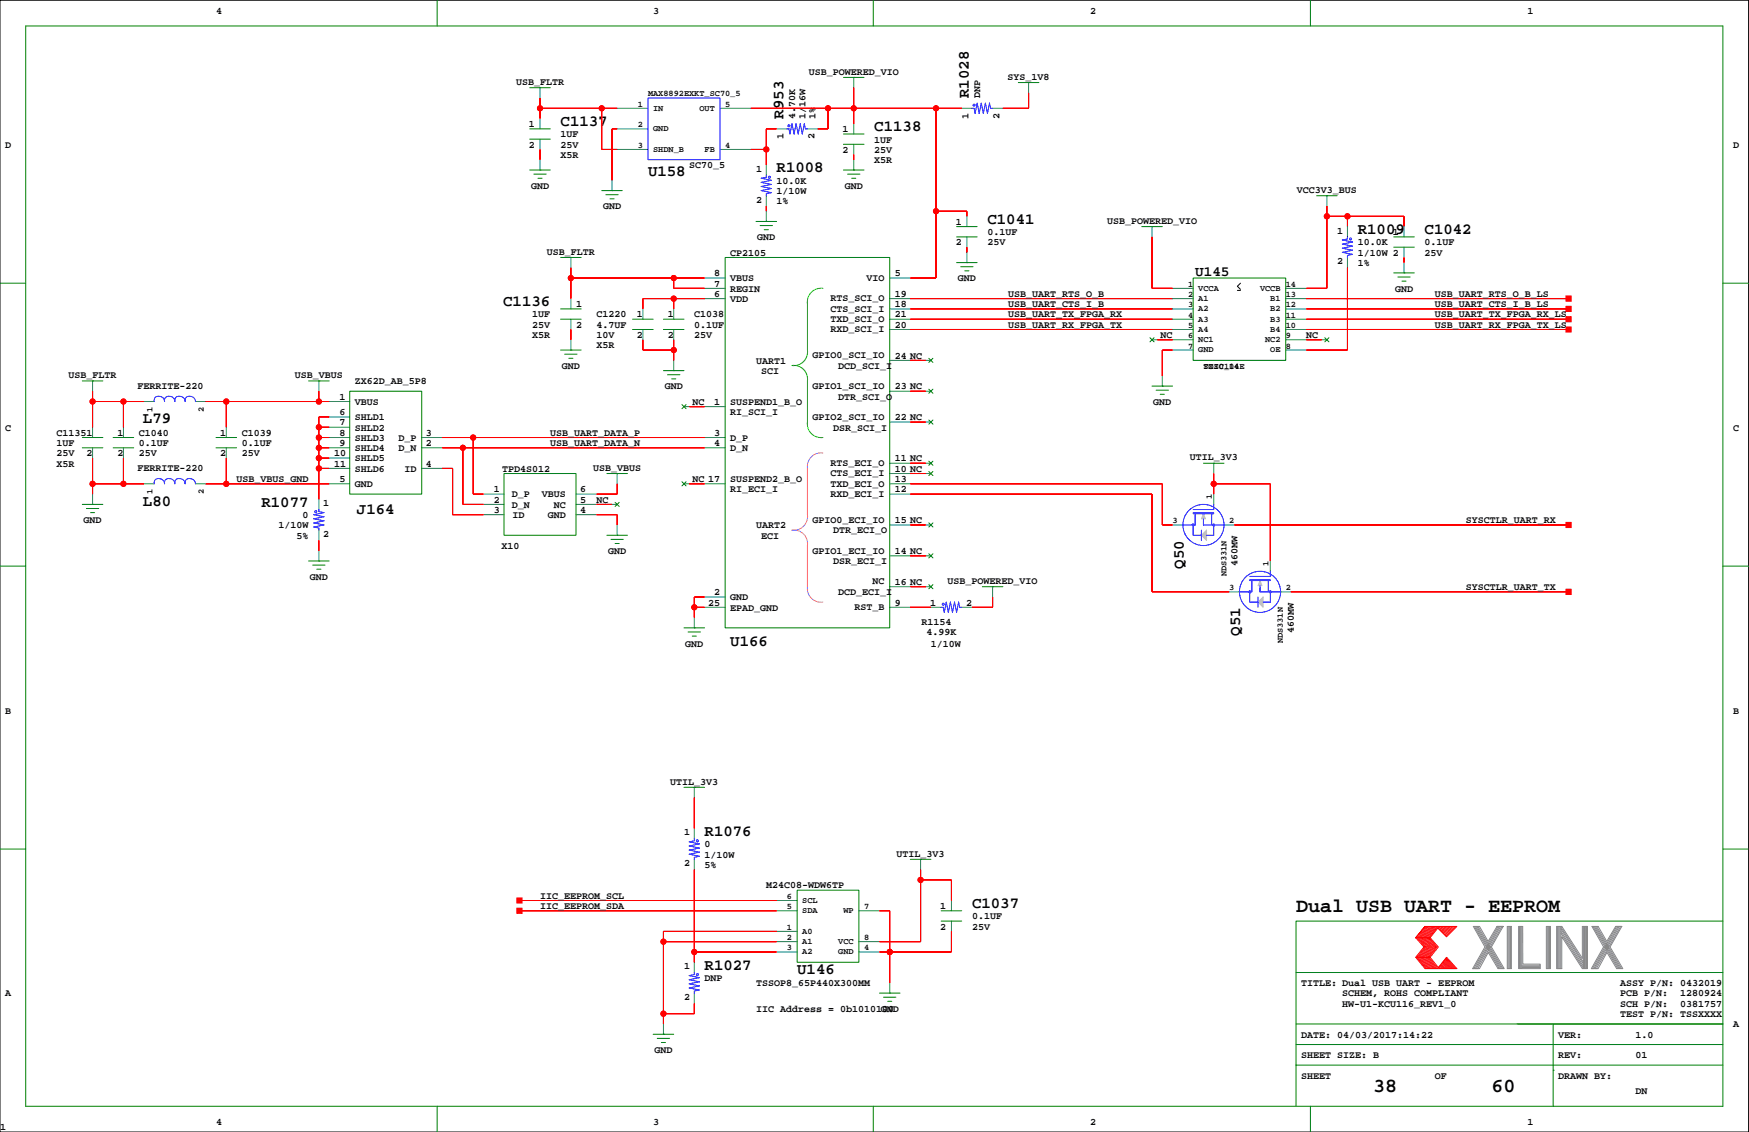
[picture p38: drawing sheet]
<svg xmlns="http://www.w3.org/2000/svg" width="432mm" height="279mm" viewBox="0 0 432 279" stroke-linecap="round" stroke-linejoin="round" font-family="sans-serif">
<defs><g id="words">
<g font-size="4.9">
<text x="320" y="225.2">Dual USB UART - EEPROM</text>
<text x="339" y="269.6">38</text>
<text x="368.2" y="269.6">60</text>
</g>
<g font-size="3.9">
<text x="193.5" y="29.3" transform="rotate(-90 193.5 29.3)">R953</text>
<text x="239.2" y="24.2" transform="rotate(-90 239.2 24.2)">R1028</text>
<text x="138.4" y="31.1">C1137</text>
<text x="215.9" y="32.4">C1138</text>
<text x="160" y="43.6">U158</text>
<text x="191.7" y="42.5">R1008</text>
<text x="243.8" y="55.2">C1041</text>
<text x="335.2" y="57.8">R1009</text>
<text x="351.7" y="57.8">C1042</text>
<text x="124.2" y="75.6">C1136</text>
<text x="35.3" y="104.5">L79</text>
<text x="35.3" y="124.8">L80</text>
<text x="64.5" y="125.1">R1077</text>
<text x="88.1" y="126.9">J164</text>
<text x="292.2" y="140.4" transform="rotate(-90 292.2 140.4)">Q50</text>
<text x="180.3" y="159.4">U166</text>
<text x="306.2" y="156.9" transform="rotate(-90 306.2 156.9)">Q51</text>
<text x="174" y="206.3">R1076</text>
<text x="240" y="224.1">C1037</text>
<text x="174" y="239.3">R1027</text>
<text x="196.8" y="240.4">U146</text>
</g>
<text font-size="3.5" x="295.1" y="68">U145</text>
<g font-size="2.5">
<text x="53.3" y="3.4">4</text>
<text x="161.3" y="3.4">3</text>
<text x="269.2" y="3.4">2</text>
<text x="377.1" y="3.4">1</text>
<text x="127.4" y="21">USB_FLTR</text>
<text x="199.7" y="18.4">USB_POWERED_VIO</text>
<text x="248.8" y="19.7">SYS_1V8</text>
<text x="196.3" y="29.3" transform="rotate(-90 196.3 29.3)">4.70K</text>
<text x="198.8" y="29.3" transform="rotate(-90 198.8 29.3)">1/16W</text>
<text x="201.4" y="29.3" transform="rotate(-90 201.4 29.3)">1%</text>
<text x="239.1" y="29.3" transform="rotate(-90 239.1 29.3)">1</text>
<text x="242" y="24.2" transform="rotate(-90 242 24.2)">DNP</text>
<text x="246.8" y="29.3" transform="rotate(-90 246.8 29.3)">2</text>
<text x="130.6" y="31.4">1</text>
<text x="138.4" y="33.9">1UF</text>
<text x="193.4" y="34.3" transform="rotate(-90 193.4 34.3)">1</text>
<text x="201" y="34.3" transform="rotate(-90 201 34.3)">2</text>
<text x="208" y="32.6">1</text>
<text x="215.9" y="35.2">1UF</text>
<text x="1.3" y="36.4">D</text>
<text x="130.6" y="36.4">2</text>
<text x="138.4" y="36.4">25V</text>
<text x="138.4" y="39">X5R</text>
<text x="170.1" y="41.5">SC70_5</text>
<text x="208" y="37.7">2</text>
<text x="215.9" y="37.7">25V</text>
<text x="215.9" y="40.3">X5R</text>
<text x="427.9" y="36.4">D</text>
<text x="131.1" y="46.6">GND</text>
<text x="186.6" y="42.4">1</text>
<text x="191.7" y="45.3">10.0K</text>
<text x="191.7" y="47.9">1/10W</text>
<text x="208.5" y="46.6">GND</text>
<text x="320.2" y="47.6">VCC3V3_BUS</text>
<text x="148.9" y="51.7">GND</text>
<text x="186.6" y="50">2</text>
<text x="191.7" y="50.4">1%</text>
<text x="187" y="59.3">GND</text>
<text x="236" y="55.5">1</text>
<text x="243.8" y="58">0.1UF</text>
<text x="273.3" y="55.2">USB_POWERED_VIO</text>
<text x="330.1" y="57.7">1</text>
<text x="343.9" y="58">1</text>
<text x="135" y="62.9">USB_FLTR</text>
<text x="180.3" y="63.1">CP2105</text>
<text x="236" y="60.6">2</text>
<text x="243.8" y="60.6">25V</text>
<text x="330.1" y="65.3">2</text>
<text x="335.2" y="63.1">1/10W 2</text>
<text x="335.2" y="60.6">10.0K</text>
<text x="335.2" y="65.6">1%</text>
<text x="351.7" y="63.1">25V</text>
<text x="351.7" y="60.6">0.1UF</text>
<text x="176.3" y="70.7">7</text>
<text x="176.3" y="68.2">8</text>
<text x="180.3" y="69.5">VBUS</text>
<text x="180.3" y="72">REGIN</text>
<text x="213.9" y="69.3">VIO</text>
<text x="220.9" y="68.2">5</text>
<text x="236.5" y="69.5">GND</text>
<text x="344.4" y="72">GND</text>
<text x="142.2" y="75.8">1</text>
<text x="176.3" y="73.3">6</text>
<text x="180.3" y="74.5">VDD</text>
<text x="205.1" y="76.9">CTS_SCI_I</text>
<text x="205.1" y="74.4">RTS_SCI_O</text>
<text x="220.9" y="73.3">19</text>
<text x="220.9" y="75.8">18</text>
<text x="248.9" y="75.8">USB_UART_CTS_I_B</text>
<text x="248.9" y="73.3">USB_UART_RTS_O_B</text>
<text x="354.2" y="75.8">USB_UART_CTS_I_B_LS</text>
<text x="354.2" y="73.3">USB_UART_RTS_O_B_LS</text>
<text x="131.4" y="80.9">25V</text>
<text x="131.4" y="78.3">1UF</text>
<text x="131.4" y="83.4">X5R</text>
<text x="142.2" y="80.9">2</text>
<text x="147.3" y="80.9">4.7UF</text>
<text x="147.3" y="83.4">10V</text>
<text x="147.3" y="78.3">C1220</text>
<text x="157.2" y="83.4">2</text>
<text x="157.2" y="78.3">1</text>
<text x="164.9" y="83.4">2</text>
<text x="164.9" y="78.3">1</text>
<text x="171.4" y="78.3">C1038</text>
<text x="171.4" y="80.9">0.1UF</text>
<text x="171.4" y="83.4">25V</text>
<text x="205.1" y="82">RXD_SCI_I</text>
<text x="205.1" y="79.5">TXD_SCI_O</text>
<text x="220.9" y="78.3">21</text>
<text x="220.9" y="80.9">20</text>
<text x="248.9" y="80.9">USB_UART_RX_FPGA_TX</text>
<text x="248.9" y="78.3">USB_UART_TX_FPGA_RX</text>
<text x="286.5" y="83.4">NC</text>
<text x="322.5" y="83.4">NC</text>
<text x="354.2" y="80.9">USB_UART_RX_FPGA_TX_LS</text>
<text x="354.2" y="78.3">USB_UART_TX_FPGA_RX_LS</text>
<text x="147.3" y="86">X5R</text>
<text x="186.6" y="89.8">UART1</text>
<text x="200.6" y="88.4">GPIO0_SCI_IO</text>
<text x="220.9" y="88.5">24 NC</text>
<text x="16.9" y="93.3">USB_FLTR</text>
<text x="72.8" y="93.3">USB_VBUS</text>
<text x="87.6" y="94.9">ZX62D_AB_5P8</text>
<text x="138.7" y="91">GND</text>
<text x="187.9" y="92.3">SCI</text>
<text x="200.6" y="96">GPIO1_SCI_IO</text>
<text x="207" y="91">DCD_SCI_I</text>
<text x="34" y="96">FERRITE-220</text>
<text x="83.8" y="98.7">1</text>
<text x="87.6" y="99.9">VBUS</text>
<text x="164.1" y="96.1">GND</text>
<text x="171" y="99.9">NC</text>
<text x="176.3" y="99.9">1</text>
<text x="180.3" y="99.9">SUSPEND1_B_O</text>
<text x="207" y="98.7">DTR_SCI_O</text>
<text x="220.9" y="96.1">23 NC</text>
<text x="284.7" y="99.9">GND</text>
<text x="1.3" y="106.3">C</text>
<text x="14" y="107.5">C11351</text>
<text x="29" y="107.5">1</text>
<text x="34.3" y="107.5">C1040</text>
<text x="54.4" y="107.5">1</text>
<text x="59.7" y="107.5">C1039</text>
<text x="83.8" y="107.5">8</text>
<text x="83.8" y="105">7</text>
<text x="83.8" y="102.5">6</text>
<text x="87.6" y="103.7">SHLD1</text>
<text x="87.6" y="106.3">SHLD2</text>
<text x="105.1" y="107.5">3</text>
<text x="135.9" y="107.5">USB_UART_DATA_P</text>
<text x="176.3" y="107.5">3</text>
<text x="180.3" y="102.5">RI_SCI_I</text>
<text x="200.6" y="103.6">GPIO2_SCI_IO</text>
<text x="205.7" y="106.3">DSR_SCI_I</text>
<text x="220.9" y="103.7">22 NC</text>
<text x="427.9" y="106.3">C</text>
<text x="14" y="112.6">25V</text>
<text x="14" y="110.1">1UF</text>
<text x="21.4" y="112.6">2</text>
<text x="29" y="112.6">2</text>
<text x="34.3" y="110.1">0.1UF</text>
<text x="34.3" y="112.6">25V</text>
<text x="54.4" y="112.6">2</text>
<text x="59.7" y="110.1">0.1UF</text>
<text x="59.7" y="112.6">25V</text>
<text x="82.5" y="112.6">10</text>
<text x="83.8" y="110.1">9</text>
<text x="87.6" y="108.8">SHLD3</text>
<text x="87.6" y="111.4">SHLD4</text>
<text x="87.6" y="113.9">SHLD5</text>
<text x="98.4" y="111.4">D_N</text>
<text x="98.4" y="108.8">D_P</text>
<text x="105.1" y="110.1">2</text>
<text x="135.9" y="110.1">USB_UART_DATA_N</text>
<text x="176.3" y="110.1">4</text>
<text x="180.3" y="108.8">D_P</text>
<text x="180.3" y="111.4">D_N</text>
<text x="220.9" y="113.9">11 NC</text>
<text x="293.7" y="113.6">UTIL_3V3</text>
<text x="14" y="115.2">X5R</text>
<text x="34" y="116.3">FERRITE-220</text>
<text x="58.4" y="119">USB_VBUS_GND</text>
<text x="82.5" y="115.2">11</text>
<text x="83.8" y="119">5</text>
<text x="87.6" y="116.4">SHLD6</text>
<text x="99.9" y="116.4">ID</text>
<text x="105.1" y="115.2">4</text>
<text x="124" y="116.4">TPD4S012</text>
<text x="146.4" y="116.2">USB_VBUS</text>
<text x="171" y="119">NC 17</text>
<text x="180.3" y="119">SUSPEND2_B_O</text>
<text x="205.1" y="117.6">CTS_ECI_I</text>
<text x="205.1" y="115">RTS_ECI_O</text>
<text x="220.9" y="116.4">10 NC</text>
<text x="220.9" y="119">13</text>
<text x="79.8" y="125">1</text>
<text x="87.6" y="120.2">GND</text>
<text x="121.9" y="124.1">2</text>
<text x="121.9" y="121.5">1</text>
<text x="126.3" y="122.8">D_P</text>
<text x="126.3" y="125.3">D_N</text>
<text x="133.7" y="122.8">VBUS</text>
<text x="136.7" y="125.3">NC</text>
<text x="143.3" y="121.5">6</text>
<text x="143.3" y="124.1">5</text>
<text x="147.3" y="124.1">NC</text>
<text x="180.3" y="121.5">RI_ECI_I</text>
<text x="205.1" y="122.6">RXD_ECI_I</text>
<text x="205.1" y="120.1">TXD_ECI_O</text>
<text x="220.9" y="121.5">12</text>
<text x="20.6" y="129.1">GND</text>
<text x="68.8" y="130.4">1/10W</text>
<text x="74.7" y="127.9">0</text>
<text x="121.9" y="126.6">3</text>
<text x="126.5" y="127.9">ID</text>
<text x="135.2" y="127.9">GND</text>
<text x="143.3" y="126.6">4</text>
<text x="186.6" y="130.4">UART2</text>
<text x="200.6" y="129">GPIO0_ECI_IO</text>
<text x="205.7" y="131.7">DTR_ECI_O</text>
<text x="220.9" y="129.1">15 NC</text>
<text x="361.9" y="129.1">SYSCTLR_UART_RX</text>
<text x="73.2" y="132.9">5%</text>
<text x="79.8" y="132.6">2</text>
<text x="123.8" y="135.5">X10</text>
<text x="150.1" y="136.8">GND</text>
<text x="187.9" y="132.9">ECI</text>
<text x="200.6" y="136.6">GPIO1_ECI_IO</text>
<text x="220.9" y="136.8">14 NC</text>
<text x="76.5" y="143.1">GND</text>
<text x="205.7" y="139.3">DSR_ECI_I</text>
<text x="305.5" y="139.7" transform="rotate(-90 305.5 139.7)">460MW</text>
<text x="174.8" y="149.4">25</text>
<text x="176.3" y="146.9">2</text>
<text x="180.3" y="148.2">GND</text>
<text x="207" y="146.9">DCD_ECI_I</text>
<text x="215.4" y="144.2">NC</text>
<text x="220.9" y="144.4">16 NC</text>
<text x="220.9" y="149.4">9</text>
<text x="229.6" y="149.4">1</text>
<text x="233.9" y="144.1">USB_POWERED_VIO</text>
<text x="238.5" y="149.4">2</text>
<text x="361.9" y="145.6">SYSCTLR_UART_TX</text>
<text x="180.3" y="150.7">EPAD_GND</text>
<text x="211" y="150.6">RST_B</text>
<text x="227.5" y="154.2">R1154</text>
<text x="169.2" y="159.6">GND</text>
<text x="228.8" y="156.7">4.99K</text>
<text x="229.8" y="159.6">1/10W</text>
<text x="319.4" y="156.2" transform="rotate(-90 319.4 156.2)">460MW</text>
<text x="1.3" y="176.1">B</text>
<text x="427.9" y="176.1">B</text>
<text x="165.5" y="193.6">UTIL_3V3</text>
<text x="168.9" y="206.2">1</text>
<text x="174" y="209.1">0</text>
<text x="168.9" y="213.8">2</text>
<text x="174" y="211.7">1/10W</text>
<text x="174" y="214.2">5%</text>
<text x="221.4" y="211.4">UTIL_3V3</text>
<text x="133.3" y="221.8">IIC_EEPROM_SCL</text>
<text x="189.2" y="219.3">M24C08-WDW6TP</text>
<text x="133.3" y="224.4">IIC_EEPROM_SDA</text>
<text x="232.1" y="224.4">1</text>
<text x="240" y="226.9">0.1UF</text>
<text x="232.1" y="229.4">2</text>
<text x="240" y="229.4">25V</text>
<text x="168.9" y="239.2">1</text>
<text x="1.3" y="245.9">A</text>
<text x="174" y="242.1">DNP</text>
<text x="186.6" y="243.4">TSSOP8_65P440X300MM</text>
<text x="321.2" y="243.4">TITLE: Dual USB UART - EEPROM</text>
<text x="331.4" y="245.9">SCHEM, ROHS COMPLIANT</text>
<text x="400" y="245.9">PCB P/N:</text>
<text x="400" y="243.4">ASSY P/N: 0432019</text>
<text x="414.8" y="245.9">1280924</text>
<text x="168.9" y="246.8">2</text>
<text x="186.6" y="249.8">IIC Address = 0b1010100</text>
<text x="217.4" y="249.8">GND</text>
<text x="331.4" y="248.5">HW-U1-KCU116_REV1_0</text>
<text x="400" y="251">TEST P/N: TSSXXXX</text>
<text x="400" y="248.5">SCH P/N:</text>
<text x="414.8" y="248.5">0381757</text>
<text x="321.2" y="256.1">DATE: 04/03/2017:14:22</text>
<text x="384.7" y="256.1">VER:</text>
<text x="403.8" y="256.1">1.0</text>
<text x="427.9" y="253.6">A</text>
<text x="161.6" y="259.9">GND</text>
<text x="321.2" y="261.2">SHEET SIZE: B</text>
<text x="384.7" y="261.2">REV:</text>
<text x="403.8" y="261.2">01</text>
<text x="321.2" y="266.3">SHEET</text>
<text x="354.2" y="266.3">OF</text>
<text x="384.7" y="266.3">DRAWN BY:</text>
<text x="403.8" y="270.1">DN</text>
<text x="0" y="279">1</text>
<text x="53.3" y="277.7">4</text>
<text x="161.3" y="277.7">3</text>
<text x="269.2" y="277.7">2</text>
<text x="377.1" y="277.7">1</text>
</g>
<g font-size="2.1">
<text x="160" y="23.8">MAX8892EXKT_SC70_5</text>
<text x="157.4" y="26.4">1</text>
<text x="161.3" y="27.3">IN</text>
<text x="172.7" y="27.3">OUT</text>
<text x="179" y="26.4">5</text>
<text x="157.4" y="31.4">2</text>
<text x="161.3" y="32.4">GND</text>
<text x="157.4" y="36.5">3</text>
<text x="161.3" y="37.5">SHDN_B</text>
<text x="173.9" y="37.5">FB</text>
<text x="179" y="36.5">4</text>
<text x="293.3" y="70.8">1</text>
<text x="295.8" y="71.8">VCCA</text>
<text x="311.1" y="71.8">VCCB</text>
<text x="317.4" y="70.8">14</text>
<text x="293.3" y="75.9">3</text>
<text x="293.3" y="73.3">2</text>
<text x="295.8" y="74.3">A1</text>
<text x="295.8" y="76.8">A2</text>
<text x="313.6" y="74.3">B1</text>
<text x="313.6" y="76.8">B2</text>
<text x="317.4" y="75.9">12</text>
<text x="317.4" y="73.3">13</text>
<text x="293.3" y="83.5">6</text>
<text x="293.3" y="80.9">5</text>
<text x="293.3" y="78.4">4</text>
<text x="295.8" y="79.4">A3</text>
<text x="295.8" y="81.9">A4</text>
<text x="313.6" y="79.4">B3</text>
<text x="313.6" y="81.9">B4</text>
<text x="317.4" y="80.9">10</text>
<text x="317.4" y="78.4">11</text>
<text x="317.4" y="83.5">9</text>
<text x="293.3" y="86">7</text>
<text x="295.8" y="87">GND</text>
<text x="295.8" y="84.5">NC1</text>
<text x="312.3" y="84.5">NC2</text>
<text x="313.6" y="87">OE</text>
<text x="317.4" y="86">8</text>
<text x="297.1" y="91.1">SOIC_14</text>
<text x="297.1" y="91.1">TXS0104E</text>
<text x="37.6" y="101.6" transform="rotate(-90 37.6 101.6)">1</text>
<text x="50.3" y="101.6" transform="rotate(-90 50.3 101.6)">2</text>
<text x="37.6" y="122" transform="rotate(-90 37.6 122)">1</text>
<text x="50.3" y="122" transform="rotate(-90 50.3 122)">2</text>
<text x="299.2" y="123.2" transform="rotate(-90 299.2 123.2)">1</text>
<text x="289.5" y="129.2">3</text>
<text x="303.5" y="129.2">2</text>
<text x="302.8" y="142.3" transform="rotate(-90 302.8 142.3)">NDS331N</text>
<text x="313.2" y="139.7" transform="rotate(-90 313.2 139.7)">1</text>
<text x="303.5" y="145.7">3</text>
<text x="317.4" y="145.7">2</text>
<text x="316.7" y="158.8" transform="rotate(-90 316.7 158.8)">NDS331N</text>
<text x="194.3" y="221.9">6</text>
<text x="194.3" y="224.4">5</text>
<text x="198.1" y="222.9">SCL</text>
<text x="198.1" y="225.4">SDA</text>
<text x="208.2" y="225.4">WP</text>
<text x="213.3" y="224.4">7</text>
<text x="194.3" y="232">2</text>
<text x="194.3" y="229.5">1</text>
<text x="198.1" y="230.5">A0</text>
<text x="198.1" y="233">A1</text>
<text x="207" y="233">VCC</text>
<text x="213.3" y="232">8</text>
<text x="194.3" y="234.6">3</text>
<text x="198.1" y="235.6">A2</text>
<text x="207" y="235.6">GND</text>
<text x="213.3" y="234.6">4</text>
</g>
</g></defs>
<path d="M0 .1h431.7v279.3h-431.7zM305.5 71.7h.8M306.3 69.9l-.8 .8 .8 .7" fill="none" stroke="#000" stroke-width=".25"/>
<g fill="none" stroke="#008000" stroke-width=".25">
<path d="M6.3 6.4h419.1v266.7h-419.1zM107.9 .1v6.3M208.2 19.1h5.1M210.8 19.1h.1M215.6 .1v6.3M323.5 .1v6.3M130.8 34.3h5.1M130.8 31.8h5.1M130.8 21.6h5.1M133.3 21.6h.1M208.2 35.6h5.1M208.2 33.1h5.1"/>
<path d="M251.4 20.4h5.1M253.9 20.4h.1M130.8 42h5.1M131.8 43h3M132.8 44h1M133.3 42h.1M148.6 47h5M149.6 48.1h3M150.6 49.1h1M151.1 47h.1M186.6 54.7h5.1M187.7 55.7h3"/>
<path d="M188.7 56.7h1M189.2 54.7h.1M208.2 42h5.1M209.2 43h3.1M210.3 44h1M210.8 42h.1M236.2 58.5h5M236.2 55.9h5M281.9 55.9h5.1M284.4 55.9h.1M325 48.3h5.1M327.6 48.3h.1"/>
<path d="M344.1 58.5h5.1M0 69.9h6.3M138.4 78.8h5.1M138.4 63.5h5.1M138.4 76.2h5.1M140.9 63.5h.1M156.2 78.8h5.1M163.8 78.8h5.1M179 63.5h40.7v91.5h-40.7zM236.2 64.8h5M237.2 65.8h3M238.2 66.9h1"/>
<path d="M238.7 64.8h.1M294.6 68.6h22.8v20.3h-22.8zM344.1 61h5.1M344.1 67.4h5.1M345.1 68.4h3.1M346.1 69.4h1M346.6 67.4h.1M425.4 69.9h6.3M20.3 94h5.1M22.9 94h.1M76.2 94h5.1M78.7 94h.1"/>
<path d="M86.3 96.6h17.8v25.4h-17.8zM138.4 86.4h5.1M139.4 87.4h3.1M140.4 88.4h1M140.9 86.4h.1M156.2 81.3h5.1M163.8 81.3h5.1M163.8 91.5h5.1M164.8 92.5h3.1M165.8 93.5h1M166.3 91.5h.1M168.4 99.9l1 1"/>
<path d="M169.4 99.9l-1 1M229.3 96.1l1 1M229.3 88.4l1 1.1M230.3 96.1l-1 1M230.3 88.4l-1 1.1M283.9 83.4l1 1M284.4 95.3h5.1M284.9 83.4l-1 1M285.4 96.3h3.1M286.4 97.3h1.1M287 95.3h.1M327.1 83.4l1 1"/>
<path d="M328.1 83.4l-1 1M20.3 110.5h5.1M20.3 108h5.1M27.9 110.5h5.1M27.9 108h5.1M53.3 110.5h5.1M53.3 108h5.1M124.4 116.9h17.8v15.2h-17.8zM149.8 116.9h5.1M152.4 116.9h.1M168.4 118.9l1 1M169.4 118.9l-1 1"/>
<path d="M229.3 116.4l1 1M229.3 113.8l1 1M229.3 103.7l1 1M230.3 116.4l-1 1M230.3 113.8l-1 1M230.3 103.7l-1 1M297.1 114.3h5.1M299.7 114.3h.1M0 139.7h6.3M20.3 124.5h5.1M21.3 125.5h3.1M22.3 126.5h1.1"/>
<path d="M22.9 124.5h.1M76.2 138.5h5.1M77.2 139.5h3M78.7 138.5h.1M149.8 132.1h5.1M150.8 133.1h3.1M151.9 134.1h1M151.9 124l1 1M152.4 132.1h.1M152.9 124l-1 1M229.3 129.1l1 1M229.3 136.7l1 1"/>
<path d="M230.3 129.1l-1 1M230.3 136.7l-1 1M425.4 139.7h6.3M78.2 140.5h1M168.9 155h5.1M169.9 156h3M170.9 157h1M171.4 155h.1M229.3 144.3l1 1M230.3 144.3l-1 1M242.5 144.8h5.1M245.1 144.8h.1"/>
<path d="M168.9 194.3h5.1M171.4 194.3h.1M0 209.6h6.3M196.8 219.7h15.2v17.8h-15.2zM224.7 212.1h5.1M227.3 212.1h.1M425.4 209.6h6.3M232.4 227.3h5M232.4 224.8h5M425.4 227.3h-105.4v35.6M161.3 255.3h5M162.3 256.3h3"/>
<path d="M163.3 257.3h1M163.8 255.3h.1M217.1 245.1h5.1M218.1 246.1h3.1M219.2 247.1h1M219.7 245.1h.1M320 257.8h105.4M320 252.7h105.4M320 240h105.4M383.5 252.7v20.4M107.9 273.1v6.3M215.6 273.1v6.3"/>
<path d="M320 262.9v10.2M320 262.9h105.4M323.5 273.1v6.3M383.5 264.2h.1"/>
</g>
<g fill="none" stroke="#f00" stroke-width=".25">
<path d="M133.3 24.2v5.1M133.3 36.9v2.5M133.3 26.7h19.1M148.6 26.7v10.2h3.8M152.4 31.8h-1.3v12.7M185.4 26.7h52M185.4 36.9h3.8M191.7 31.8h-2.5v8.9M204.4 26.7v5.1h-2.5M210.8 21.6v8.9M210.8 38.2v1.2M231.1 26.7v41.9h-6.4"/>
<path d="M253.9 22.9v3.8h-6.3M189.2 50.9v1.2M231.1 52.1h7.6v1.3M284.4 58.5v12.7h5.1M327.6 50.9v20.3h-5.1M327.6 53.4h19v2.5M332.7 53.4v2.5M140.9 66.1v7.6M140.9 68.6h33.1M166.3 68.6v2.6h7.7M166.3 73.7v2.5M174 73.7h-15.3v2.5"/>
<path d="M224.7 73.7h64.8M224.7 78.8h64.8M224.7 76.2h64.8M238.7 61v1.3M322.5 73.7h64.8M322.5 78.8h64.8M322.5 76.2h64.8M332.7 66.1v20.3h-10.2M346.6 63.5v1.3M22.9 96.6v8.8M22.9 99.1h12.7M30.5 99.1v6.3"/>
<path d="M50.8 99.1h30.5M55.9 99.1v6.3M78.7 96.6v2.5M140.9 81.3v2.6M158.7 83.9v2.5h7.6M166.3 83.9v5M224.7 96.6h3.8M224.7 88.9h3.8M224.7 81.3h64.8M285.7 83.9h3.8M289.5 86.4h-2.5v6.4M322.5 81.3h64.8"/>
<path d="M322.5 83.9h3.8M22.9 113.1v8.9M22.9 119.4h12.7M30.5 113.1v6.3M50.8 119.4h30.5M55.9 113.1v6.3M78.7 115.6h2.6M78.7 108h2.6M78.7 110.5h2.6M78.7 113.1h2.6M78.7 105.4h2.6M81.3 102.9h-2.6v20.3"/>
<path d="M109.2 115.6h2.5v11.4h7.7M109.2 108h64.8M109.2 110.5h64.8M114.3 110.5v14h5.1M116.8 108v14h2.6M152.4 119.4v2.6h-5.1M170.1 119.4h3.9M170.1 100.4h3.9M224.7 119.4h62.3v10.2h2.5M224.7 116.9h3.8M224.7 114.3h3.8M224.7 104.2h3.8"/>
<path d="M299.7 119.4h13.9v19.1M299.7 116.9v5.1M78.7 133.4v2.5M147.3 127h5.1v2.6M147.3 124.5h3.8M224.7 122h59.7v24.1h19.1M224.7 129.6h3.8M224.7 137.2h3.8M304.7 129.6h82.6M171.4 149.9h2.6M174 147.3h-2.6v5.1M224.7 149.9h5.1"/>
<path d="M224.7 144.8h3.8M245.1 147.3v2.6h-5.1M318.7 146.1h68.6M171.4 196.9v7.6M171.4 214.6v22.9M227.3 214.6v17.8h-10.2M227.3 217.2h7.6v5.1M128.2 224.8h63.5M128.2 222.3h63.5M163.8 232.4h27.9M171.4 235h20.3M191.7 229.9h-27.9v22.8"/>
<path d="M217.1 224.8h2.6v17.8M219.7 235h.1M234.9 229.9v5.1h-17.8M349.5 236.3h3.6M349.9 231.5l1.9 2.2-2 2.6 2.2 2.8M350.1 236.3l2.2 2.8M350.2 231.5l1.9 2.3-2 2.5M350.4 236.3l2.2 2.8M350.5 231.5l1.9 2.3-2 2.5M350.6 236.3l2.3 2.7M350.8 231.5l1.9 2.3-2 2.5M351 236.3l2.2 2.8"/>
<path d="M351.1 231.5l1.9 2.3-2 2.5M351.3 236.3l2.2 2.8M351.4 231.5l1.9 2.3-2 2.5M351.6 236.3l2.2 2.8M351.7 231.5l1.9 2.2M351.8 228.7l-2.3 2.8 2.3-2.8h7.9l-2.6 2.5-2.1-2.1-1.9 2.4 2 2.2-2 2.6 2 2.5 2-2.5 2.6 2.8h-7.9l-2.3-2.8M351.9 236.3l2.2 2.8M352 231.5l1.9 2.2M352.1 228.7l-2.2 2.7M352.2 236.3l2.2 2.8M352.3 231.5l1.9 2.3-2 2.5M352.4 228.7l-2.2 2.7"/>
<path d="M352.5 236.3l2.2 2.8M352.6 231.5l1.9 2.2M352.7 228.7l-2.2 2.7M352.8 236.3l2.2 2.8M352.8 231.5l2 2.2M353 228.7l-2.2 2.7M353.1 231.5h-3.6l2.1 2.2-2.1 2.6M353.2 228.7l-2.1 2.7M353.6 233.8l-2 2.5M353.6 228.7l-2.2 2.7M353.8 228.7l-2.1 2.7M353.9 233.8l-1.9 2.4"/>
<path d="M354.1 228.7l-2.1 2.7M354.4 228.7l-2.1 2.7M354.5 233.8l-2 2.5M354.7 228.7l-2.1 2.7M354.8 233.8l-2 2.5M355 228.7l-2.1 2.7M355.2 238.8l.2 .3M355.3 238.6l.4 .5M355.4 228.7l-.4 .4M355.4 238.4l.6 .7M355.6 238.3l.7 .8M355.7 238.1l.9 1"/>
<path d="M355.7 228.7l-.5 .5M355.9 237.9l1 1.2M356 237.8l1.2 1.3M356.1 228.7l-.8 .7M356.1 237.6l1.4 1.4M356.3 237.4l1.5 1.7M356.4 237.2l1.6 1.9M356.5 228.7l-1 .9M356.5 237.1l1.8 2M356.7 236.9l1.9 2.2M356.8 236.7l2.1 2.4M356.8 228.7l-1.1 1.1"/>
<path d="M356.9 236.6l2.3 2.5M357.1 236.5l2.3 2.6M357.2 228.7l-1.3 1.2M357.5 228.7l-1.4 1.4M357.8 228.7l-1.6 1.6M358.2 228.7l-1.8 1.7M358.5 228.7l-1.9 1.9M359 228.7l-2.2 2.1M359.3 228.7l-2.3 2.3M171.4 247.7v2.5h-7.6"/>
<circle cx="133.3" cy="26.7" r=".63"/>
<circle cx="148.6" cy="26.7" r=".63"/>
<circle cx="189.2" cy="36.9" r=".63"/>
<circle cx="204.4" cy="26.7" r=".63"/>
<circle cx="210.8" cy="26.7" r=".63"/>
<circle cx="231.1" cy="26.7" r=".63"/>
<circle cx="231.1" cy="52.1" r=".63"/>
<circle cx="327.6" cy="53.4" r=".63"/>
<circle cx="332.7" cy="53.4" r=".63"/>
<circle cx="140.9" cy="68.6" r=".63"/>
<circle cx="166.3" cy="73.7" r=".63"/>
<circle cx="166.3" cy="68.6" r=".63"/>
<circle cx="22.9" cy="99.1" r=".63"/>
<circle cx="30.5" cy="99.1" r=".63"/>
<circle cx="55.9" cy="99.1" r=".63"/>
<circle cx="78.7" cy="99.1" r=".63"/>
<circle cx="166.3" cy="86.4" r=".63"/>
<circle cx="22.9" cy="119.4" r=".63"/>
<circle cx="30.5" cy="119.4" r=".63"/>
<circle cx="55.9" cy="119.4" r=".63"/>
<circle cx="78.7" cy="110.5" r=".63"/>
<circle cx="78.7" cy="108" r=".63"/>
<circle cx="78.7" cy="115.6" r=".63"/>
<circle cx="78.7" cy="105.4" r=".63"/>
<circle cx="78.7" cy="113.1" r=".63"/>
<circle cx="114.3" cy="110.5" r=".63"/>
<circle cx="116.8" cy="108" r=".63"/>
<circle cx="299.7" cy="119.4" r=".63"/>
<circle cx="171.4" cy="149.9" r=".63"/>
<circle cx="227.3" cy="217.2" r=".63"/>
<circle cx="163.8" cy="232.4" r=".63"/>
<circle cx="171.4" cy="235" r=".63"/>
<circle cx="219.7" cy="235" r=".63"/>
<circle cx="163.8" cy="250.2" r=".63"/>
</g>
<g fill="none" stroke="#848684" stroke-width=".25">
<path d="M364 228.7l6.1 10.4M364.3 228.7l6.1 10.4M364.6 228.7l6.1 10.4M364.9 228.7l6.1 10.4M367.4 232.3l-2.1-3.6h-1.6l2.9 5-3 5.4h1.7l2.1-4 2.4 4h1.6l-3.2-5.4M369.6 228.7l-2.2 3.6M369.8 228.7l-5.9 10.4M370.2 228.7l-6 10.4M370.5 228.7l-6 10.4M370.8 228.7l-6 10.4M371.1 228.7h-1.5h1.5l-2.9 5M372.1 228.7h1v10.4h-1z"/>
<path d="M372.4 228.7v10.4M372.6 228.7v10.4M372.9 228.7v10.4M374.9 228.7h1v9.3h4.3v1.1h-5.3zM375.1 228.7v10.4M375.4 228.7v10.4M375.7 228.7v10.4M375.7 238.2h4.5M375.7 238.5h4.5M375.7 238.8h4.5M381.8 228.7h1v10.4h-1zM382 228.7v10.4"/>
<path d="M382.3 228.7v10.4M382.5 228.7v10.4M384.3 228.7h1.3l5.1 7.8v-7.8h1.2v10.4h-1.2l-5.1-7.9v7.9h-1.3zM384.5 228.7v10.4M384.8 228.7v10.4M385.1 228.7v10.4M385.3 228.7v10.4M385.3 230.3l5.6 8.7M385.3 229.8l5.6 8.7M385.3 229.2l5.6 8.7M385.3 228.8l5.6 8.7M390.9 228.7v10.4"/>
<path d="M391.2 228.7v10.4M391.5 228.7v10.4M391.7 228.6v10.4M393.3 228.7l6.1 10.4M393.6 228.7l6.1 10.4M393.9 228.7l6.1 10.4M394.2 228.7l6.1 10.4M396.7 232.3l-2.1-3.6h-1.6l2.9 5-3 5.4M397.5 233.7l3.2 5.4h-1.6l-2.4-4-2.2 4h-1.6M398.9 228.7l-2.2 3.6M399.1 228.7l-6 10.4M399.4 228.7l-5.9 10.4"/>
<path d="M399.7 228.7l-5.9 10.4M400.1 228.7l-6 10.4M400.4 228.7h-1.5h1.5l-2.9 5"/>
</g>
<g fill="none" stroke="#008080" stroke-width=".25">
<path d="M210.8 19.1v2.5M133.3 21.6v2.6M133.3 29.3v2.5M133.3 34.3v2.6M133.3 39.4v2.6M152.4 31.8h7.6M152.4 26.7h7.6M152.4 36.9h7.6M177.8 26.7h7.6M177.8 36.9h7.6M191.7 31.8h2.6M199.3 31.8h2.6"/>
<path d="M210.8 30.5v2.6M210.8 35.6v2.6M210.8 39.4v2.6M237.4 26.7h2.6M245.1 26.7h2.5M253.9 20.4v2.5M151.1 44.5v2.5M189.2 40.7v2.5M189.2 48.3v2.6M189.2 52.1v2.6M238.7 53.4v2.5M238.7 58.5v2.5"/>
<path d="M284.4 55.9v2.6M327.6 48.3v2.6M332.7 55.9v2.6M346.6 55.9v2.6M140.9 63.5v2.6M140.9 73.7v2.5M140.9 78.8v2.5M158.7 76.2v2.6M166.3 76.2v2.6M174 68.6h5M174 71.2h5M174 73.7h5"/>
<path d="M219.7 68.6h5M219.7 73.7h5M219.7 78.8h5M219.7 76.2h5M238.7 62.3v2.5M289.5 71.2h5.1M289.5 73.7h5.1M289.5 78.8h5.1M289.5 76.2h5.1M317.4 71.2h5.1M317.4 73.7h5.1M317.4 78.8h5.1"/>
<path d="M317.4 76.2h5.1M332.7 63.5v2.6M346.6 61v2.5M346.6 64.8v2.6M22.9 94v2.6M35.6 99.1h2.5M48.2 99.1h2.6M78.7 94v2.6M81.3 99.1h5M140.9 83.9v2.5M158.7 81.3v2.6M166.3 81.3v2.6"/>
<path d="M166.3 88.9v2.6M219.7 96.6h5M219.7 88.9h5M219.7 81.3h5M228.5 96.6h1.3M228.5 88.9h1.3M284.4 83.9h1.3M287 92.8v2.5M289.5 81.3h5.1M289.5 83.9h5.1M289.5 86.4h5.1M317.4 81.3h5.1"/>
<path d="M317.4 83.9h5.1M317.4 86.4h5.1M326.3 83.9h1.3M22.9 105.4v2.6M22.9 110.5v2.6M30.5 105.4v2.6M30.5 110.5v2.6M35.6 119.4h2.5M48.2 119.4h2.6M55.9 105.4v2.6M55.9 110.5v2.6M81.3 110.5h5"/>
<path d="M81.3 108h5M81.3 102.9h5M81.3 105.4h5M81.3 113.1h5M81.3 115.6h5M81.3 119.4h5M104.1 110.5h5.1M104.1 108h5.1M104.1 115.6h5.1M152.4 116.9v2.5M168.9 119.4h1.2M168.9 100.4h1.2"/>
<path d="M174 110.5h5M174 108h5M174 119.4h5M174 100.4h5M219.7 119.4h5M219.7 116.9h5M219.7 114.3h5M219.7 104.2h5M228.5 116.9h1.3M228.5 114.3h1.3M228.5 104.2h1.3M299.7 114.3v2.6"/>
<path d="M22.9 122v2.5M78.7 123.2v2.6M78.7 130.8v2.6M78.7 135.9v2.6M119.4 124.5h5M119.4 122h5M119.4 127h5M142.2 124.5h5.1M142.2 122h5.1M142.2 127h5.1M151.1 124.5h1.3M152.4 129.6v2.5"/>
<path d="M219.7 122h5M219.7 137.2h5M219.7 129.6h5M228.5 137.2h1.3M228.5 129.6h1.3M289.5 129.6h2.5M299.7 122v2.5M302.2 129.6h2.5M313.6 138.5v2.5M171.4 152.4v2.6M174 149.9h5M174 147.3h5"/>
<path d="M219.7 149.9h5M219.7 144.8h5M228.5 144.8h1.3M229.8 149.9h2.6M237.4 149.9h2.6M245.1 144.8v2.5M303.5 146.1h2.5M316.2 146.1h2.5M171.4 194.3v2.6M171.4 204.5v2.5M171.4 212.1v2.5M227.3 212.1v2.5"/>
<path d="M171.4 237.5v2.5M191.7 222.3h5.1M191.7 224.8h5.1M191.7 229.9h5.1M191.7 232.4h5.1M191.7 235h5.1M212 224.8h5.1M212 232.4h5.1M212 235h5.1M234.9 222.3v2.5M234.9 227.3v2.6M163.8 252.7v2.6"/>
<path d="M171.4 245.1v2.6M219.7 242.6v2.5"/>
</g>
<g fill="none" stroke="#00f" stroke-width=".25">
<path d="M160 24.2h17.8v15.2h-17.8zM194.3 31.8h.5l.2 1.3 .5-2.6 .5 2.6 .6-2.6 .5 2.6 .5-2.6 .5 2.6 .5-2.6 .2 1.3h.5M240 26.7h.5l.2 1.3 .5-2.5 .6 2.5 .5-2.5 .5 2.5 .5-2.5 .5 2.5 .5-2.5 .2 1.2h.6M189.2 43.2v.5l-1.3 .3 2.6 .5-2.6 .5 2.6 .5-2.6 .5 2.6 .5-2.6 .5 2.6 .6-1.3 .2v.5M332.7 58.5v.5l-1.3 .2 2.5 .5-2.5 .5 2.5 .6-2.5 .5 2.5 .5-2.5 .5 2.5 .5-1.2 .2v.5M48.2 99.1a1.27 1.27 0 0 0-1.2-1.3 1.27 1.27 0 0 0-1.3 1.3 1.27 1.27 0 0 0-1.3-1.3 1.27 1.27 0 0 0-1.2 1.3 1.27 1.27 0 0 0-1.3-1.3 1.27 1.27 0 0 0-1.3 1.3 1.27 1.27 0 0 0-1.2-1.3 1.27 1.27 0 0 0-1.3 1.3M48.2 119.4a1.27 1.27 0 0 0-1.2-1.3 1.27 1.27 0 0 0-1.3 1.3 1.27 1.27 0 0 0-1.3-1.3 1.27 1.27 0 0 0-1.2 1.3 1.27 1.27 0 0 0-1.3-1.3 1.27 1.27 0 0 0-1.3 1.3 1.27 1.27 0 0 0-1.2-1.3 1.27 1.27 0 0 0-1.3 1.3M78.7 125.8v.5l1.3 .2-2.5 .5 2.5 .5-2.5 .6 2.5 .5-2.5 .5 2.5 .5-2.5 .5 1.2 .2v.5M294.6 126.5h5.1M294.6 126.8h5.1M294.6 129.6v2.5h2M295.1 126.8v2.8h-3.1"/>
<path d="M296.6 130.8v2.6M297.1 128.1v1.5h5.1M299.1 126.8v2.8M299.7 124.5v1.3h-5.1M299.7 129.6v2.5h-1.8M232.4 149.9h.5l.2 1.3 .5-2.6 .5 2.6 .5-2.6 .6 2.6 .5-2.6 .5 2.6 .5-2.6 .2 1.3h.5M308.5 143h5.1M308.5 143.3h5.1M308.5 146.1v2.5h2.1M309 143.3v2.8h-3M310.6 147.3v2.6M311.1 144.6v1.5h5.1"/>
<path d="M313.1 143.3v2.8M313.6 141v1.3h-5.1M313.6 146.1v2.5h-1.8M171.4 207v.5l-1.3 .3 2.6 .5-2.6 .5 2.6 .5-2.6 .5 2.6 .5-2.6 .5 2.6 .5-1.3 .3v.5M171.4 240v.5l-1.3 .3 2.6 .5-2.6 .5 2.6 .5-2.6 .5 2.6 .5-2.6 .5 2.6 .6-1.3 .2v.5"/>
<circle cx="194.8" cy="31" r=".25"/>
<circle cx="240.5" cy="26" r=".25"/>
<circle cx="189.9" cy="43.7" r=".25"/>
<circle cx="333.4" cy="59" r=".25"/>
<circle cx="78" cy="126.3" r=".25"/>
<circle cx="294.6" cy="129.6" r=".25"/>
<circle cx="297.1" cy="129.6" r="5.1"/>
<circle cx="299.7" cy="129.6" r=".25"/>
<circle cx="232.9" cy="149.1" r=".25"/>
<circle cx="308.5" cy="146.1" r=".25"/>
<circle cx="311.1" cy="146.1" r="5.1"/>
<circle cx="313.6" cy="146.1" r=".25"/>
<circle cx="172.2" cy="207.5" r=".25"/>
<circle cx="172.2" cy="240.5" r=".25"/>
</g>
<path d="M203.2 111.8a3.4 3.4 0 0 0-3.9 3.8v11.4a3.4 3.4 0 0 1-3.8 3.8 3.4 3.4 0 0 1 3.8 3.9v10.1a3.4 3.4 0 0 0 3.9 3.8" fill="none" stroke="#f0f" stroke-width=".25"/>
<path d="M203.2 71.2a3.4 3.4 0 0 0-3.9 3.8v11.4a3.4 3.4 0 0 1-3.8 3.8 3.4 3.4 0 0 1 3.8 3.8M199.3 94v10.2a3.4 3.4 0 0 0 3.9 3.8" fill="none" stroke="#0f0" stroke-width=".25"/>
<g fill="#c0c0c0" stroke="#c0c0c0" stroke-width=".25">
<path d="M297.1 126.8l.5 1.3h-1z" fill-rule="evenodd"/>
<path d="M296.6 132.1l1.3-1.3v2.6z" fill-rule="evenodd"/>
<path d="M311.1 143.3l.5 1.3h-1z" fill-rule="evenodd"/>
<path d="M310.6 148.6l1.2-1.3v2.6z" fill-rule="evenodd"/>
</g>
<g fill="#f00" stroke="#f00" stroke-width=".25">
<path d="M163.8 232.4h27.9z" fill-rule="evenodd"/>
<path d="M163.8 229.9h27.9z" fill-rule="evenodd"/>
<path d="M163.8 229.9v2.5z" fill-rule="evenodd"/>
<path d="M163.8 232.4v17.8z" fill-rule="evenodd"/>
<path d="M171.4 247.7v2.5z" fill-rule="evenodd"/>
<path d="M163.8 250.2h7.6z" fill-rule="evenodd"/>
<path d="M163.8 250.2v2.5z" fill-rule="evenodd"/>
<path d="M217.1 235h2.6z" fill-rule="evenodd"/>
<path d="M219.7 235v7.6z" fill-rule="evenodd"/>
<path d="M234.9 229.9v5.1z" fill-rule="evenodd"/>
<path d="M219.7 235h15.2z" fill-rule="evenodd"/>
<path d="M219.7 224.8v10.2z" fill-rule="evenodd"/>
<path d="M217.1 224.8h2.6z" fill-rule="evenodd"/>
<path d="M234.9 217.2v5.1z" fill-rule="evenodd"/>
<path d="M227.3 217.2h7.6z" fill-rule="evenodd"/>
<path d="M217.1 232.4h10.2z" fill-rule="evenodd"/>
<path d="M227.3 217.2v15.2z" fill-rule="evenodd"/>
<path d="M227.3 214.6v2.6z" fill-rule="evenodd"/>
<path d="M171.4 196.9v7.6z" fill-rule="evenodd"/>
<path d="M171.4 235h20.3z" fill-rule="evenodd"/>
<path d="M171.4 214.6v20.4z" fill-rule="evenodd"/>
<path d="M171.4 235v2.5z" fill-rule="evenodd"/>
<path d="M128.2 224.8h63.5z" fill-rule="evenodd"/>
<path d="M127.6 224.2h1.3v1.2h-1.3z" fill-rule="evenodd"/>
<path d="M128.2 222.3h63.5z" fill-rule="evenodd"/>
<path d="M127.6 221.6h1.3v1.3h-1.3z" fill-rule="evenodd"/>
<path d="M158.7 83.9v2.5z" fill-rule="evenodd"/>
<path d="M158.7 86.4h7.6z" fill-rule="evenodd"/>
<path d="M166.3 86.4v2.5z" fill-rule="evenodd"/>
<path d="M166.3 83.9v2.5z" fill-rule="evenodd"/>
<path d="M140.9 81.3v2.6z" fill-rule="evenodd"/>
<path d="M171.4 149.9h2.6z" fill-rule="evenodd"/>
<path d="M171.4 149.9v2.5z" fill-rule="evenodd"/>
<path d="M171.4 147.3v2.6z" fill-rule="evenodd"/>
<path d="M171.4 147.3h2.6z" fill-rule="evenodd"/>
<path d="M152.4 127v2.6z" fill-rule="evenodd"/>
<path d="M147.3 127h5.1z" fill-rule="evenodd"/>
<path d="M78.7 133.4v2.5z" fill-rule="evenodd"/>
<path d="M30.5 113.1v6.3z" fill-rule="evenodd"/>
<path d="M22.9 119.4v2.6z" fill-rule="evenodd"/>
<path d="M22.9 113.1v6.3z" fill-rule="evenodd"/>
<path d="M22.9 119.4h7.6z" fill-rule="evenodd"/>
<path d="M30.5 119.4h5.1z" fill-rule="evenodd"/>
<path d="M245.1 147.3v2.6z" fill-rule="evenodd"/>
<path d="M240 149.9h5.1z" fill-rule="evenodd"/>
<path d="M224.7 149.9h5.1z" fill-rule="evenodd"/>
<path d="M158.7 73.7v2.5z" fill-rule="evenodd"/>
<path d="M158.7 73.7h7.6z" fill-rule="evenodd"/>
<path d="M166.3 73.7v2.5z" fill-rule="evenodd"/>
<path d="M166.3 73.7h7.7z" fill-rule="evenodd"/>
<path d="M109.2 115.6h2.5z" fill-rule="evenodd"/>
<path d="M111.7 115.6v11.4z" fill-rule="evenodd"/>
<path d="M111.7 127h7.7z" fill-rule="evenodd"/>
<path d="M78.7 99.1h2.6z" fill-rule="evenodd"/>
<path d="M78.7 96.6v2.5z" fill-rule="evenodd"/>
<path d="M55.9 99.1h22.8z" fill-rule="evenodd"/>
<path d="M50.8 99.1h5.1z" fill-rule="evenodd"/>
<path d="M55.9 99.1v6.3z" fill-rule="evenodd"/>
<path d="M152.4 119.4v2.6z" fill-rule="evenodd"/>
<path d="M147.3 122h5.1z" fill-rule="evenodd"/>
<path d="M78.7 115.6v7.6z" fill-rule="evenodd"/>
<path d="M78.7 108h2.6z" fill-rule="evenodd"/>
<path d="M78.7 110.5h2.6z" fill-rule="evenodd"/>
<path d="M78.7 113.1h2.6z" fill-rule="evenodd"/>
<path d="M78.7 115.6h2.6z" fill-rule="evenodd"/>
<path d="M78.7 113.1v2.5z" fill-rule="evenodd"/>
<path d="M78.7 110.5v2.6z" fill-rule="evenodd"/>
<path d="M78.7 108v2.5z" fill-rule="evenodd"/>
<path d="M78.7 105.4v2.6z" fill-rule="evenodd"/>
<path d="M78.7 102.9h2.6z" fill-rule="evenodd"/>
<path d="M78.7 102.9v2.5z" fill-rule="evenodd"/>
<path d="M78.7 105.4h2.6z" fill-rule="evenodd"/>
<path d="M55.9 119.4h25.4z" fill-rule="evenodd"/>
<path d="M55.9 113.1v6.3z" fill-rule="evenodd"/>
<path d="M50.8 119.4h5.1z" fill-rule="evenodd"/>
<path d="M30.5 99.1v6.3z" fill-rule="evenodd"/>
<path d="M30.5 99.1h5.1z" fill-rule="evenodd"/>
<path d="M22.9 99.1h7.6z" fill-rule="evenodd"/>
<path d="M22.9 96.6v2.5z" fill-rule="evenodd"/>
<path d="M22.9 99.1v6.3z" fill-rule="evenodd"/>
<path d="M166.3 68.6h7.7z" fill-rule="evenodd"/>
<path d="M140.9 66.1v2.5z" fill-rule="evenodd"/>
<path d="M140.9 68.6v5.1z" fill-rule="evenodd"/>
<path d="M140.9 68.6h25.4z" fill-rule="evenodd"/>
<path d="M166.3 68.6v2.6z" fill-rule="evenodd"/>
<path d="M166.3 71.2h7.7z" fill-rule="evenodd"/>
<path d="M238.7 61v1.3z" fill-rule="evenodd"/>
<path d="M224.7 144.8h3.8z" fill-rule="evenodd"/>
<path d="M224.7 116.9h3.8z" fill-rule="evenodd"/>
<path d="M224.7 114.3h3.8z" fill-rule="evenodd"/>
<path d="M224.7 104.2h3.8z" fill-rule="evenodd"/>
<path d="M170.1 119.4h3.9z" fill-rule="evenodd"/>
<path d="M170.1 100.4h3.9z" fill-rule="evenodd"/>
<path d="M147.3 124.5h3.8z" fill-rule="evenodd"/>
<path d="M133.3 24.2v2.5z" fill-rule="evenodd"/>
<path d="M148.6 26.7h3.8z" fill-rule="evenodd"/>
<path d="M148.6 36.9h3.8z" fill-rule="evenodd"/>
<path d="M148.6 26.7v10.2z" fill-rule="evenodd"/>
<path d="M133.3 26.7h15.3z" fill-rule="evenodd"/>
<path d="M133.3 26.7v2.6z" fill-rule="evenodd"/>
<path d="M151.1 31.8v12.7z" fill-rule="evenodd"/>
<path d="M151.1 31.8h1.3z" fill-rule="evenodd"/>
<path d="M133.3 36.9v2.5z" fill-rule="evenodd"/>
<path d="M189.2 50.9v1.2z" fill-rule="evenodd"/>
<path d="M185.4 36.9h3.8z" fill-rule="evenodd"/>
<path d="M189.2 31.8h2.5z" fill-rule="evenodd"/>
<path d="M189.2 31.8v5.1z" fill-rule="evenodd"/>
<path d="M189.2 36.9v3.8z" fill-rule="evenodd"/>
<path d="M210.8 38.2v1.2z" fill-rule="evenodd"/>
<path d="M201.9 31.8h2.5z" fill-rule="evenodd"/>
<path d="M204.4 26.7v5.1z" fill-rule="evenodd"/>
<path d="M185.4 26.7h19z" fill-rule="evenodd"/>
<path d="M204.4 26.7h6.4z" fill-rule="evenodd"/>
<path d="M231.1 26.7h6.3z" fill-rule="evenodd"/>
<path d="M224.7 68.6h6.4z" fill-rule="evenodd"/>
<path d="M231.1 52.1v16.5z" fill-rule="evenodd"/>
<path d="M238.7 52.1v1.3z" fill-rule="evenodd"/>
<path d="M231.1 52.1h7.6z" fill-rule="evenodd"/>
<path d="M231.1 26.7v25.4z" fill-rule="evenodd"/>
<path d="M210.8 26.7h20.3z" fill-rule="evenodd"/>
<path d="M210.8 21.6v5.1z" fill-rule="evenodd"/>
<path d="M210.8 26.7v3.8z" fill-rule="evenodd"/>
<path d="M253.9 22.9v3.8z" fill-rule="evenodd"/>
<path d="M247.6 26.7h6.3z" fill-rule="evenodd"/>
<path d="M224.7 96.6h3.8z" fill-rule="evenodd"/>
<path d="M224.7 88.9h3.8z" fill-rule="evenodd"/>
<path d="M224.7 129.6h3.8z" fill-rule="evenodd"/>
<path d="M224.7 137.2h3.8z" fill-rule="evenodd"/>
<path d="M318.7 146.1h68.6z" fill-rule="evenodd"/>
<path d="M386.6 145.4h1.3v1.3h-1.3z" fill-rule="evenodd"/>
<path d="M304.7 129.6h82.6z" fill-rule="evenodd"/>
<path d="M386.6 128.9h1.3v1.3h-1.3z" fill-rule="evenodd"/>
<path d="M313.6 119.4v19.1z" fill-rule="evenodd"/>
<path d="M299.7 119.4h13.9z" fill-rule="evenodd"/>
<path d="M299.7 119.4v2.6z" fill-rule="evenodd"/>
<path d="M299.7 116.9v2.5z" fill-rule="evenodd"/>
<path d="M224.7 81.3h64.8z" fill-rule="evenodd"/>
<path d="M224.7 78.8h64.8z" fill-rule="evenodd"/>
<path d="M224.7 76.2h64.8z" fill-rule="evenodd"/>
<path d="M224.7 73.7h64.8z" fill-rule="evenodd"/>
<path d="M284.4 146.1h19.1z" fill-rule="evenodd"/>
<path d="M284.4 122v24.1z" fill-rule="evenodd"/>
<path d="M224.7 122h59.7z" fill-rule="evenodd"/>
<path d="M287 129.6h2.5z" fill-rule="evenodd"/>
<path d="M287 119.4v10.2z" fill-rule="evenodd"/>
<path d="M224.7 119.4h62.3z" fill-rule="evenodd"/>
<path d="M109.2 108h7.6z" fill-rule="evenodd"/>
<path d="M116.8 108h57.2z" fill-rule="evenodd"/>
<path d="M116.8 108v14z" fill-rule="evenodd"/>
<path d="M116.8 122h2.6z" fill-rule="evenodd"/>
<path d="M114.3 124.5h5.1z" fill-rule="evenodd"/>
<path d="M114.3 110.5v14z" fill-rule="evenodd"/>
<path d="M114.3 110.5h59.7z" fill-rule="evenodd"/>
<path d="M109.2 110.5h5.1z" fill-rule="evenodd"/>
<path d="M284.4 58.5v12.7z" fill-rule="evenodd"/>
<path d="M284.4 71.2h5.1z" fill-rule="evenodd"/>
<path d="M332.7 53.4v2.5z" fill-rule="evenodd"/>
<path d="M327.6 53.4h5.1z" fill-rule="evenodd"/>
<path d="M346.6 53.4v2.5z" fill-rule="evenodd"/>
<path d="M332.7 53.4h13.9z" fill-rule="evenodd"/>
<path d="M327.6 53.4v17.8z" fill-rule="evenodd"/>
<path d="M327.6 50.9v2.5z" fill-rule="evenodd"/>
<path d="M322.5 71.2h5.1z" fill-rule="evenodd"/>
<path d="M346.6 63.5v1.3z" fill-rule="evenodd"/>
<path d="M287 86.4v6.4z" fill-rule="evenodd"/>
<path d="M287 86.4h2.5z" fill-rule="evenodd"/>
<path d="M332.7 66.1v20.3z" fill-rule="evenodd"/>
<path d="M322.5 86.4h10.2z" fill-rule="evenodd"/>
<path d="M322.5 81.3h64.8z" fill-rule="evenodd"/>
<path d="M386.6 80.7h1.3v1.3h-1.3z" fill-rule="evenodd"/>
<path d="M322.5 78.8h64.8z" fill-rule="evenodd"/>
<path d="M386.6 78.2h1.3v1.2h-1.3z" fill-rule="evenodd"/>
<path d="M322.5 76.2h64.8z" fill-rule="evenodd"/>
<path d="M386.6 75.6h1.3v1.3h-1.3z" fill-rule="evenodd"/>
<path d="M322.5 73.7h64.8z" fill-rule="evenodd"/>
<path d="M386.6 73.1h1.3v1.2h-1.3z" fill-rule="evenodd"/>
<path d="M285.7 83.9h3.8z" fill-rule="evenodd"/>
<path d="M322.5 83.9h3.8z" fill-rule="evenodd"/>
<circle cx="163.8" cy="232.4" r=".63"/>
<circle cx="163.8" cy="250.2" r=".63"/>
<circle cx="219.7" cy="235" r=".63"/>
<circle cx="227.3" cy="217.2" r=".63"/>
<circle cx="171.4" cy="235" r=".63"/>
<circle cx="166.3" cy="86.4" r=".63"/>
<circle cx="171.4" cy="149.9" r=".63"/>
<circle cx="22.9" cy="119.4" r=".63"/>
<circle cx="30.5" cy="119.4" r=".63"/>
<circle cx="166.3" cy="73.7" r=".63"/>
<circle cx="78.7" cy="99.1" r=".63"/>
<circle cx="55.9" cy="99.1" r=".63"/>
<circle cx="78.7" cy="115.6" r=".63"/>
<circle cx="78.7" cy="113.1" r=".63"/>
<circle cx="78.7" cy="110.5" r=".63"/>
<circle cx="78.7" cy="108" r=".63"/>
<circle cx="78.7" cy="105.4" r=".63"/>
<circle cx="55.9" cy="119.4" r=".63"/>
<circle cx="30.5" cy="99.1" r=".63"/>
<circle cx="22.9" cy="99.1" r=".63"/>
<circle cx="140.9" cy="68.6" r=".63"/>
<circle cx="166.3" cy="68.6" r=".63"/>
<circle cx="148.6" cy="26.7" r=".63"/>
<circle cx="133.3" cy="26.7" r=".63"/>
<circle cx="189.2" cy="36.9" r=".63"/>
<circle cx="204.4" cy="26.7" r=".63"/>
<circle cx="231.1" cy="52.1" r=".63"/>
<circle cx="231.1" cy="26.7" r=".63"/>
<circle cx="210.8" cy="26.7" r=".63"/>
<circle cx="299.7" cy="119.4" r=".63"/>
<circle cx="116.8" cy="108" r=".63"/>
<circle cx="114.3" cy="110.5" r=".63"/>
<circle cx="332.7" cy="53.4" r=".63"/>
<circle cx="327.6" cy="53.4" r=".63"/>
</g>
<use href="#words"/>
</svg>
